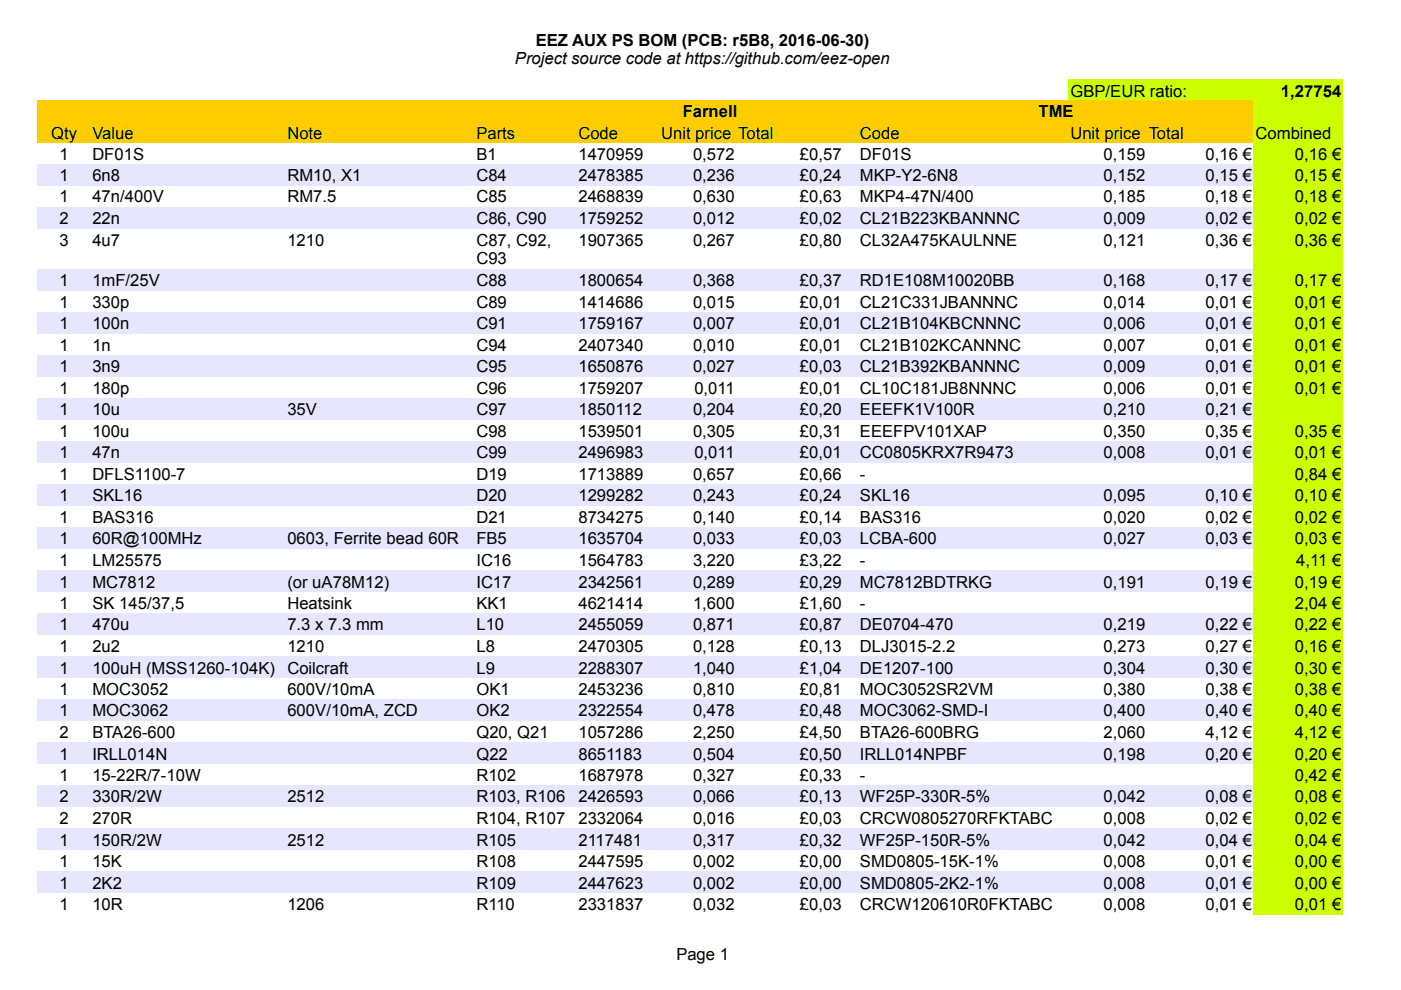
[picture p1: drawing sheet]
<svg xmlns="http://www.w3.org/2000/svg" width="297mm" height="210mm" viewBox="0 0 297 210" stroke-linecap="round" stroke-linejoin="round" font-family="sans-serif">
<defs><g id="words">
<g font-size="3.5">
<text x="113.6" y="9.7">EEZ AUX PS BOM (PCB: r5B8, 2016-06-30)</text>
<text x="109.2" y="13.7">Project source code at https://github.com/eez-open</text>
<text x="226.9" y="20.5">GBP/EUR ratio:</text>
<text x="271.6" y="20.5">1,27754</text>
<text x="10.9" y="29.4">Qty</text>
<text x="19.6" y="29.4">Value</text>
<text x="60.9" y="29.4">Note</text>
<text x="101" y="29.4">Parts</text>
<text x="122.6" y="29.4">Code</text>
<text x="140.2" y="29.4">Unit price Total</text>
<text x="144.7" y="24.9">Farnell</text>
<text x="182.3" y="29.4">Code</text>
<text x="220.2" y="24.9">TME</text>
<text x="226.9" y="29.4">Unit price Total</text>
<text x="266.2" y="29.4">Combined</text>
<text x="12.6" y="33.8">1</text>
<text x="19.6" y="33.8">DF01S</text>
<text x="101" y="33.8">B1</text>
<text x="122.6" y="33.8">1470959</text>
<text x="146.9" y="33.8">0,572</text>
<text x="169.6" y="33.8">£0,57</text>
<text x="182.3" y="33.8">DF01S</text>
<text x="234" y="33.8">0,159</text>
<text x="255.6" y="33.8">0,16 €</text>
<text x="274.5" y="33.8">0,16 €</text>
<text x="12.6" y="38.4">1</text>
<text x="19.6" y="38.4">6n8</text>
<text x="60.9" y="38.4">RM10, X1</text>
<text x="101" y="38.4">C84</text>
<text x="122.6" y="38.4">2478385</text>
<text x="146.9" y="38.4">0,236</text>
<text x="169.6" y="38.4">£0,24</text>
<text x="182.3" y="38.4">MKP-Y2-6N8</text>
<text x="234" y="38.4">0,152</text>
<text x="255.6" y="38.4">0,15 €</text>
<text x="274.5" y="38.4">0,15 €</text>
<text x="12.6" y="42.9">1</text>
<text x="12.6" y="47.5">2</text>
<text x="19.6" y="42.9">47n/400V</text>
<text x="19.6" y="47.5">22n</text>
<text x="60.9" y="42.9">RM7.5</text>
<text x="101" y="42.9">C85</text>
<text x="101" y="47.5">C86, C90</text>
<text x="122.6" y="42.9">2468839</text>
<text x="122.6" y="47.5">1759252</text>
<text x="146.9" y="42.9">0,630</text>
<text x="146.9" y="47.5">0,012</text>
<text x="169.6" y="42.9">£0,63</text>
<text x="169.6" y="47.5">£0,02</text>
<text x="182.3" y="42.9">MKP4-47N/400</text>
<text x="182.3" y="47.5">CL21B223KBANNNC</text>
<text x="234" y="42.9">0,185</text>
<text x="234" y="47.5">0,009</text>
<text x="255.6" y="42.9">0,18 €</text>
<text x="255.6" y="47.5">0,02 €</text>
<text x="274.5" y="42.9">0,18 €</text>
<text x="274.5" y="47.5">0,02 €</text>
<text x="12.6" y="52.1">3</text>
<text x="19.6" y="52.1">4u7</text>
<text x="60.9" y="52.1">1210</text>
<text x="101" y="52.1">C87, C92,</text>
<text x="122.6" y="52.1">1907365</text>
<text x="146.9" y="52.1">0,267</text>
<text x="169.6" y="52.1">£0,80</text>
<text x="182.3" y="52.1">CL32A475KAULNNE</text>
<text x="234" y="52.1">0,121</text>
<text x="255.6" y="52.1">0,36 €</text>
<text x="274.5" y="52.1">0,36 €</text>
<text x="101" y="56">C93</text>
<text x="12.6" y="60.7">1</text>
<text x="12.6" y="65.3">1</text>
<text x="19.6" y="60.7">1mF/25V</text>
<text x="19.6" y="65.3">330p</text>
<text x="101" y="60.7">C88</text>
<text x="101" y="65.3">C89</text>
<text x="122.6" y="60.7">1800654</text>
<text x="122.6" y="65.3">1414686</text>
<text x="146.9" y="60.7">0,368</text>
<text x="146.9" y="65.3">0,015</text>
<text x="169.6" y="60.7">£0,37</text>
<text x="169.6" y="65.3">£0,01</text>
<text x="182.3" y="60.7">RD1E108M10020BB</text>
<text x="182.3" y="65.3">CL21C331JBANNNC</text>
<text x="234" y="60.7">0,168</text>
<text x="234" y="65.3">0,014</text>
<text x="255.6" y="60.7">0,17 €</text>
<text x="255.6" y="65.3">0,01 €</text>
<text x="274.5" y="60.7">0,17 €</text>
<text x="274.5" y="65.3">0,01 €</text>
<text x="12.6" y="69.8">1</text>
<text x="19.6" y="69.8">100n</text>
<text x="101" y="69.8">C91</text>
<text x="122.6" y="69.8">1759167</text>
<text x="146.9" y="69.8">0,007</text>
<text x="169.6" y="69.8">£0,01</text>
<text x="182.3" y="69.8">CL21B104KBCNNNC</text>
<text x="234" y="69.8">0,006</text>
<text x="255.6" y="69.8">0,01 €</text>
<text x="274.5" y="69.8">0,01 €</text>
<text x="12.6" y="74.4">1</text>
<text x="19.6" y="74.4">1n</text>
<text x="101" y="74.4">C94</text>
<text x="122.6" y="74.4">2407340</text>
<text x="146.9" y="74.4">0,010</text>
<text x="169.6" y="74.4">£0,01</text>
<text x="182.3" y="74.4">CL21B102KCANNNC</text>
<text x="234" y="74.4">0,007</text>
<text x="255.6" y="74.4">0,01 €</text>
<text x="274.5" y="74.4">0,01 €</text>
<text x="12.6" y="79">1</text>
<text x="12.6" y="83.5">1</text>
<text x="19.6" y="79">3n9</text>
<text x="19.6" y="83.5">180p</text>
<text x="101" y="79">C95</text>
<text x="101" y="83.5">C96</text>
<text x="122.6" y="79">1650876</text>
<text x="122.6" y="83.5">1759207</text>
<text x="146.9" y="79">0,027</text>
<text x="147.2" y="83.5">0,011</text>
<text x="169.6" y="79">£0,03</text>
<text x="169.6" y="83.5">£0,01</text>
<text x="182.3" y="79">CL21B392KBANNNC</text>
<text x="182.3" y="83.5">CL10C181JB8NNNC</text>
<text x="234" y="79">0,009</text>
<text x="234" y="83.5">0,006</text>
<text x="255.6" y="79">0,01 €</text>
<text x="255.6" y="83.5">0,01 €</text>
<text x="274.5" y="79">0,01 €</text>
<text x="274.5" y="83.5">0,01 €</text>
<text x="12.6" y="88.1">1</text>
<text x="19.6" y="88.1">10u</text>
<text x="60.9" y="88.1">35V</text>
<text x="101" y="88.1">C97</text>
<text x="122.6" y="88.1">1850112</text>
<text x="146.9" y="88.1">0,204</text>
<text x="169.6" y="88.1">£0,20</text>
<text x="182.3" y="88.1">EEEFK1V100R</text>
<text x="234" y="88.1">0,210</text>
<text x="255.6" y="88.1">0,21 €</text>
<text x="12.6" y="92.6">1</text>
<text x="19.6" y="92.6">100u</text>
<text x="101" y="92.6">C98</text>
<text x="122.6" y="92.6">1539501</text>
<text x="146.9" y="92.6">0,305</text>
<text x="169.6" y="92.6">£0,31</text>
<text x="182.3" y="92.6">EEEFPV101XAP</text>
<text x="234" y="92.6">0,350</text>
<text x="255.6" y="92.6">0,35 €</text>
<text x="274.5" y="92.6">0,35 €</text>
<text x="12.6" y="97.2">1</text>
<text x="12.6" y="101.7">1</text>
<text x="19.6" y="97.2">47n</text>
<text x="19.6" y="101.7">DFLS1100-7</text>
<text x="101" y="97.2">C99</text>
<text x="101" y="101.7">D19</text>
<text x="122.6" y="97.2">2496983</text>
<text x="122.6" y="101.7">1713889</text>
<text x="146.9" y="101.7">0,657</text>
<text x="147.2" y="97.2">0,011</text>
<text x="169.6" y="97.2">£0,01</text>
<text x="169.6" y="101.7">£0,66</text>
<text x="182.3" y="97.2">CC0805KRX7R9473</text>
<text x="182.3" y="101.7">-</text>
<text x="234" y="97.2">0,008</text>
<text x="255.6" y="97.2">0,01 €</text>
<text x="274.5" y="97.2">0,01 €</text>
<text x="274.5" y="101.7">0,84 €</text>
<text x="12.6" y="106.3">1</text>
<text x="19.6" y="106.3">SKL16</text>
<text x="101" y="106.3">D20</text>
<text x="122.6" y="106.3">1299282</text>
<text x="146.9" y="106.3">0,243</text>
<text x="169.6" y="106.3">£0,24</text>
<text x="182.3" y="106.3">SKL16</text>
<text x="234" y="106.3">0,095</text>
<text x="255.6" y="106.3">0,10 €</text>
<text x="274.5" y="106.3">0,10 €</text>
<text x="12.6" y="110.9">1</text>
<text x="19.6" y="110.9">BAS316</text>
<text x="101" y="110.9">D21</text>
<text x="122.6" y="110.9">8734275</text>
<text x="146.9" y="110.9">0,140</text>
<text x="169.6" y="110.9">£0,14</text>
<text x="182.3" y="110.9">BAS316</text>
<text x="234" y="110.9">0,020</text>
<text x="255.6" y="110.9">0,02 €</text>
<text x="274.5" y="110.9">0,02 €</text>
<text x="12.6" y="115.4">1</text>
<text x="12.6" y="120">1</text>
<text x="19.6" y="115.4">60R@100MHz</text>
<text x="19.6" y="120">LM25575</text>
<text x="60.9" y="115.4">0603, Ferrite bead 60R</text>
<text x="101" y="115.4">FB5</text>
<text x="101" y="120">IC16</text>
<text x="122.6" y="115.4">1635704</text>
<text x="122.6" y="120">1564783</text>
<text x="146.9" y="115.4">0,033</text>
<text x="146.9" y="120">3,220</text>
<text x="169.6" y="115.4">£0,03</text>
<text x="169.6" y="120">£3,22</text>
<text x="182.3" y="115.4">LCBA-600</text>
<text x="182.3" y="120">-</text>
<text x="234" y="115.4">0,027</text>
<text x="255.6" y="115.4">0,03 €</text>
<text x="274.5" y="115.4">0,03 €</text>
<text x="274.8" y="120">4,11 €</text>
<text x="12.6" y="124.6">1</text>
<text x="19.6" y="124.6">MC7812</text>
<text x="60.9" y="124.6">(or uA78M12)</text>
<text x="101" y="124.6">IC17</text>
<text x="122.6" y="124.6">2342561</text>
<text x="146.9" y="124.6">0,289</text>
<text x="169.6" y="124.6">£0,29</text>
<text x="182.3" y="124.6">MC7812BDTRKG</text>
<text x="234" y="124.6">0,191</text>
<text x="255.6" y="124.6">0,19 €</text>
<text x="274.5" y="124.6">0,19 €</text>
<text x="12.6" y="129.1">1</text>
<text x="19.6" y="129.1">SK 145/37,5</text>
<text x="60.9" y="129.1">Heatsink</text>
<text x="101" y="129.1">KK1</text>
<text x="122.6" y="129.1">4621414</text>
<text x="146.9" y="129.1">1,600</text>
<text x="169.6" y="129.1">£1,60</text>
<text x="182.3" y="129.1">-</text>
<text x="274.5" y="129.1">2,04 €</text>
<text x="12.6" y="133.7">1</text>
<text x="19.6" y="133.7">470u</text>
<text x="60.9" y="133.7">7.3 x 7.3 mm</text>
<text x="101" y="133.7">L10</text>
<text x="122.6" y="133.7">2455059</text>
<text x="146.9" y="133.7">0,871</text>
<text x="169.6" y="133.7">£0,87</text>
<text x="182.3" y="133.7">DE0704-470</text>
<text x="234" y="133.7">0,219</text>
<text x="255.6" y="133.7">0,22 €</text>
<text x="274.5" y="133.7">0,22 €</text>
<text x="12.6" y="138.2">1</text>
<text x="12.6" y="142.8">1</text>
<text x="19.6" y="138.2">2u2</text>
<text x="19.6" y="142.8">100uH (MSS1260-104K)</text>
<text x="60.9" y="138.2">1210</text>
<text x="60.9" y="142.8">Coilcraft</text>
<text x="101" y="138.2">L8</text>
<text x="101" y="142.8">L9</text>
<text x="122.6" y="138.2">2470305</text>
<text x="122.6" y="142.8">2288307</text>
<text x="146.9" y="138.2">0,128</text>
<text x="146.9" y="142.8">1,040</text>
<text x="169.6" y="138.2">£0,13</text>
<text x="169.6" y="142.8">£1,04</text>
<text x="182.3" y="138.2">DLJ3015-2.2</text>
<text x="182.3" y="142.8">DE1207-100</text>
<text x="234" y="138.2">0,273</text>
<text x="234" y="142.8">0,304</text>
<text x="255.6" y="138.2">0,27 €</text>
<text x="255.6" y="142.8">0,30 €</text>
<text x="274.5" y="138.2">0,16 €</text>
<text x="274.5" y="142.8">0,30 €</text>
<text x="12.6" y="147.4">1</text>
<text x="19.6" y="147.4">MOC3052</text>
<text x="60.9" y="147.4">600V/10mA</text>
<text x="101" y="147.4">OK1</text>
<text x="122.6" y="147.4">2453236</text>
<text x="146.9" y="147.4">0,810</text>
<text x="169.6" y="147.4">£0,81</text>
<text x="182.3" y="147.4">MOC3052SR2VM</text>
<text x="234" y="147.4">0,380</text>
<text x="255.6" y="147.4">0,38 €</text>
<text x="274.5" y="147.4">0,38 €</text>
<text x="12.6" y="151.9">1</text>
<text x="19.6" y="151.9">MOC3062</text>
<text x="60.9" y="151.9">600V/10mA, ZCD</text>
<text x="101" y="151.9">OK2</text>
<text x="122.6" y="151.9">2322554</text>
<text x="146.9" y="151.9">0,478</text>
<text x="169.6" y="151.9">£0,48</text>
<text x="182.3" y="151.9">MOC3062-SMD-I</text>
<text x="234" y="151.9">0,400</text>
<text x="255.6" y="151.9">0,40 €</text>
<text x="274.5" y="151.9">0,40 €</text>
<text x="12.6" y="156.5">2</text>
<text x="12.6" y="161">1</text>
<text x="19.6" y="156.5">BTA26-600</text>
<text x="19.6" y="161">IRLL014N</text>
<text x="101" y="156.5">Q20, Q21</text>
<text x="101" y="161">Q22</text>
<text x="122.6" y="156.5">1057286</text>
<text x="122.6" y="161">8651183</text>
<text x="146.9" y="156.5">2,250</text>
<text x="146.9" y="161">0,504</text>
<text x="169.6" y="156.5">£4,50</text>
<text x="169.6" y="161">£0,50</text>
<text x="182.3" y="156.5">BTA26-600BRG</text>
<text x="182.3" y="161">IRLL014NPBF</text>
<text x="234" y="156.5">2,060</text>
<text x="234" y="161">0,198</text>
<text x="255.6" y="156.5">4,12 €</text>
<text x="255.6" y="161">0,20 €</text>
<text x="274.5" y="156.5">4,12 €</text>
<text x="274.5" y="161">0,20 €</text>
<text x="12.6" y="165.6">1</text>
<text x="19.6" y="165.6">15-22R/7-10W</text>
<text x="101" y="165.6">R102</text>
<text x="122.6" y="165.6">1687978</text>
<text x="146.9" y="165.6">0,327</text>
<text x="169.6" y="165.6">£0,33</text>
<text x="182.3" y="165.6">-</text>
<text x="274.5" y="165.6">0,42 €</text>
<text x="12.6" y="170.1">2</text>
<text x="19.6" y="170.1">330R/2W</text>
<text x="60.9" y="170.1">2512</text>
<text x="101" y="170.1">R103, R106</text>
<text x="122.6" y="170.1">2426593</text>
<text x="146.9" y="170.1">0,066</text>
<text x="169.6" y="170.1">£0,13</text>
<text x="182.3" y="170.1">WF25P-330R-5%</text>
<text x="234" y="170.1">0,042</text>
<text x="255.6" y="170.1">0,08 €</text>
<text x="274.5" y="170.1">0,08 €</text>
<text x="12.6" y="174.7">2</text>
<text x="12.6" y="179.3">1</text>
<text x="19.6" y="174.7">270R</text>
<text x="19.6" y="179.3">150R/2W</text>
<text x="60.9" y="179.3">2512</text>
<text x="101" y="174.7">R104, R107</text>
<text x="101" y="179.3">R105</text>
<text x="122.6" y="174.7">2332064</text>
<text x="122.6" y="179.3">2117481</text>
<text x="146.9" y="174.7">0,016</text>
<text x="146.9" y="179.3">0,317</text>
<text x="169.6" y="174.7">£0,03</text>
<text x="169.6" y="179.3">£0,32</text>
<text x="182.3" y="174.7">CRCW0805270RFKTABC</text>
<text x="182.3" y="179.3">WF25P-150R-5%</text>
<text x="234" y="174.7">0,008</text>
<text x="234" y="179.3">0,042</text>
<text x="255.6" y="174.7">0,02 €</text>
<text x="255.6" y="179.3">0,04 €</text>
<text x="274.5" y="174.7">0,02 €</text>
<text x="274.5" y="179.3">0,04 €</text>
<text x="12.6" y="183.8">1</text>
<text x="19.6" y="183.8">15K</text>
<text x="101" y="183.8">R108</text>
<text x="122.6" y="183.8">2447595</text>
<text x="146.9" y="183.8">0,002</text>
<text x="169.6" y="183.8">£0,00</text>
<text x="182.3" y="183.8">SMD0805-15K-1%</text>
<text x="234" y="183.8">0,008</text>
<text x="255.6" y="183.8">0,01 €</text>
<text x="274.5" y="183.8">0,00 €</text>
<text x="12.6" y="188.4">1</text>
<text x="19.6" y="188.4">2K2</text>
<text x="101" y="188.4">R109</text>
<text x="122.6" y="188.4">2447623</text>
<text x="146.9" y="188.4">0,002</text>
<text x="169.6" y="188.4">£0,00</text>
<text x="182.3" y="188.4">SMD0805-2K2-1%</text>
<text x="234" y="188.4">0,008</text>
<text x="255.6" y="188.4">0,01 €</text>
<text x="274.5" y="188.4">0,00 €</text>
<text x="12.6" y="192.9">1</text>
<text x="19.6" y="192.9">10R</text>
<text x="60.9" y="192.9">1206</text>
<text x="101" y="192.9">R110</text>
<text x="122.6" y="192.9">2331837</text>
<text x="146.9" y="192.9">0,032</text>
<text x="169.6" y="192.9">£0,03</text>
<text x="182.3" y="192.9">CRCW120610R0FKTABC</text>
<text x="234" y="192.9">0,008</text>
<text x="255.6" y="192.9">0,01 €</text>
<text x="274.5" y="192.9">0,01 €</text>
<text x="143.4" y="203.6">Page 1</text>
</g>
</g></defs>
<path d="M226.6 16.8h58.1v4.5h-58.1z" fill-rule="evenodd" fill="#cf0"/>
<path d="M8 21.3h257.9v8.9h-257.9z" fill-rule="evenodd" fill="#fc0"/>
<g fill="#cf0">
<path d="M265.8 21.3h18.9v8.9h-18.9z" fill-rule="evenodd"/>
<path d="M265.8 30.2h18.9v4.6h-18.9z" fill-rule="evenodd"/>
</g>
<path d="M8 34.8h257.9v4.6h-257.9z" fill-rule="evenodd" fill="#e6e6ff"/>
<g fill="#cf0">
<path d="M265.8 34.8h18.9v4.6h-18.9z" fill-rule="evenodd"/>
<path d="M265.8 39.3h18.9v4.6h-18.9z" fill-rule="evenodd"/>
</g>
<path d="M8 43.9h257.9v4.6h-257.9z" fill-rule="evenodd" fill="#e6e6ff"/>
<g fill="#cf0">
<path d="M265.8 43.9h18.9v4.6h-18.9z" fill-rule="evenodd"/>
<path d="M265.8 48.5h18.9v8.6h-18.9z" fill-rule="evenodd"/>
</g>
<path d="M8 57.1h257.9v4.6h-257.9z" fill-rule="evenodd" fill="#e6e6ff"/>
<g fill="#cf0">
<path d="M265.8 57.1h18.9v4.6h-18.9z" fill-rule="evenodd"/>
<path d="M265.8 61.7h18.9v4.6h-18.9z" fill-rule="evenodd"/>
</g>
<path d="M8 66.2h257.9v4.6h-257.9z" fill-rule="evenodd" fill="#e6e6ff"/>
<g fill="#cf0">
<path d="M265.8 66.2h18.9v4.6h-18.9z" fill-rule="evenodd"/>
<path d="M265.8 70.8h18.9v4.6h-18.9z" fill-rule="evenodd"/>
</g>
<path d="M8 75.3h257.9v4.6h-257.9z" fill-rule="evenodd" fill="#e6e6ff"/>
<g fill="#cf0">
<path d="M265.8 75.3h18.9v4.6h-18.9z" fill-rule="evenodd"/>
<path d="M265.8 79.9h18.9v4.6h-18.9z" fill-rule="evenodd"/>
</g>
<path d="M8 84.5h257.9v4.5h-257.9z" fill-rule="evenodd" fill="#e6e6ff"/>
<g fill="#cf0">
<path d="M265.8 84.5h18.9v4.5h-18.9z" fill-rule="evenodd"/>
<path d="M265.8 89h18.9v4.6h-18.9z" fill-rule="evenodd"/>
</g>
<path d="M8 93.6h257.9v4.5h-257.9z" fill-rule="evenodd" fill="#e6e6ff"/>
<g fill="#cf0">
<path d="M265.8 93.6h18.9v4.5h-18.9z" fill-rule="evenodd"/>
<path d="M265.8 98.1h18.9v4.6h-18.9z" fill-rule="evenodd"/>
</g>
<path d="M8 102.7h257.9v4.6h-257.9z" fill-rule="evenodd" fill="#e6e6ff"/>
<g fill="#cf0">
<path d="M265.8 102.7h18.9v4.6h-18.9z" fill-rule="evenodd"/>
<path d="M265.8 107.2h18.9v4.6h-18.9z" fill-rule="evenodd"/>
</g>
<path d="M8 111.8h257.9v4.6h-257.9z" fill-rule="evenodd" fill="#e6e6ff"/>
<g fill="#cf0">
<path d="M265.8 111.8h18.9v4.6h-18.9z" fill-rule="evenodd"/>
<path d="M265.8 116.4h18.9v4.6h-18.9z" fill-rule="evenodd"/>
</g>
<path d="M8 120.9h257.9v4.6h-257.9z" fill-rule="evenodd" fill="#e6e6ff"/>
<g fill="#cf0">
<path d="M265.8 120.9h18.9v4.6h-18.9z" fill-rule="evenodd"/>
<path d="M265.8 125.5h18.9v4.6h-18.9z" fill-rule="evenodd"/>
</g>
<path d="M8 130.1h257.9v4.6h-257.9z" fill-rule="evenodd" fill="#e6e6ff"/>
<g fill="#cf0">
<path d="M265.8 130.1h18.9v4.6h-18.9z" fill-rule="evenodd"/>
<path d="M265.8 134.6h18.9v4.6h-18.9z" fill-rule="evenodd"/>
</g>
<path d="M8 139.2h257.9v4.6h-257.9z" fill-rule="evenodd" fill="#e6e6ff"/>
<g fill="#cf0">
<path d="M265.8 139.2h18.9v4.6h-18.9z" fill-rule="evenodd"/>
<path d="M265.8 143.7h18.9v4.6h-18.9z" fill-rule="evenodd"/>
</g>
<path d="M8 148.3h257.9v4.6h-257.9z" fill-rule="evenodd" fill="#e6e6ff"/>
<g fill="#cf0">
<path d="M265.8 148.3h18.9v4.6h-18.9z" fill-rule="evenodd"/>
<path d="M265.8 152.9h18.9v4.5h-18.9z" fill-rule="evenodd"/>
</g>
<path d="M8 157.4h257.9v4.6h-257.9z" fill-rule="evenodd" fill="#e6e6ff"/>
<g fill="#cf0">
<path d="M265.8 157.4h18.9v4.6h-18.9z" fill-rule="evenodd"/>
<path d="M265.8 162h18.9v4.5h-18.9z" fill-rule="evenodd"/>
</g>
<path d="M8 166.5h257.9v4.6h-257.9z" fill-rule="evenodd" fill="#e6e6ff"/>
<g fill="#cf0">
<path d="M265.8 166.5h18.9v4.6h-18.9z" fill-rule="evenodd"/>
<path d="M265.8 171.1h18.9v4.6h-18.9z" fill-rule="evenodd"/>
</g>
<path d="M8 175.6h257.9v4.6h-257.9z" fill-rule="evenodd" fill="#e6e6ff"/>
<g fill="#cf0">
<path d="M265.8 175.6h18.9v4.6h-18.9z" fill-rule="evenodd"/>
<path d="M265.8 180.2h18.9v4.6h-18.9z" fill-rule="evenodd"/>
</g>
<path d="M8 184.8h257.9v4.6h-257.9z" fill-rule="evenodd" fill="#e6e6ff"/>
<g fill="#cf0">
<path d="M265.8 184.8h18.9v4.6h-18.9z" fill-rule="evenodd"/>
<path d="M265.8 189.3h18.9v4.6h-18.9z" fill-rule="evenodd"/>
</g>
<use href="#words"/>
</svg>
